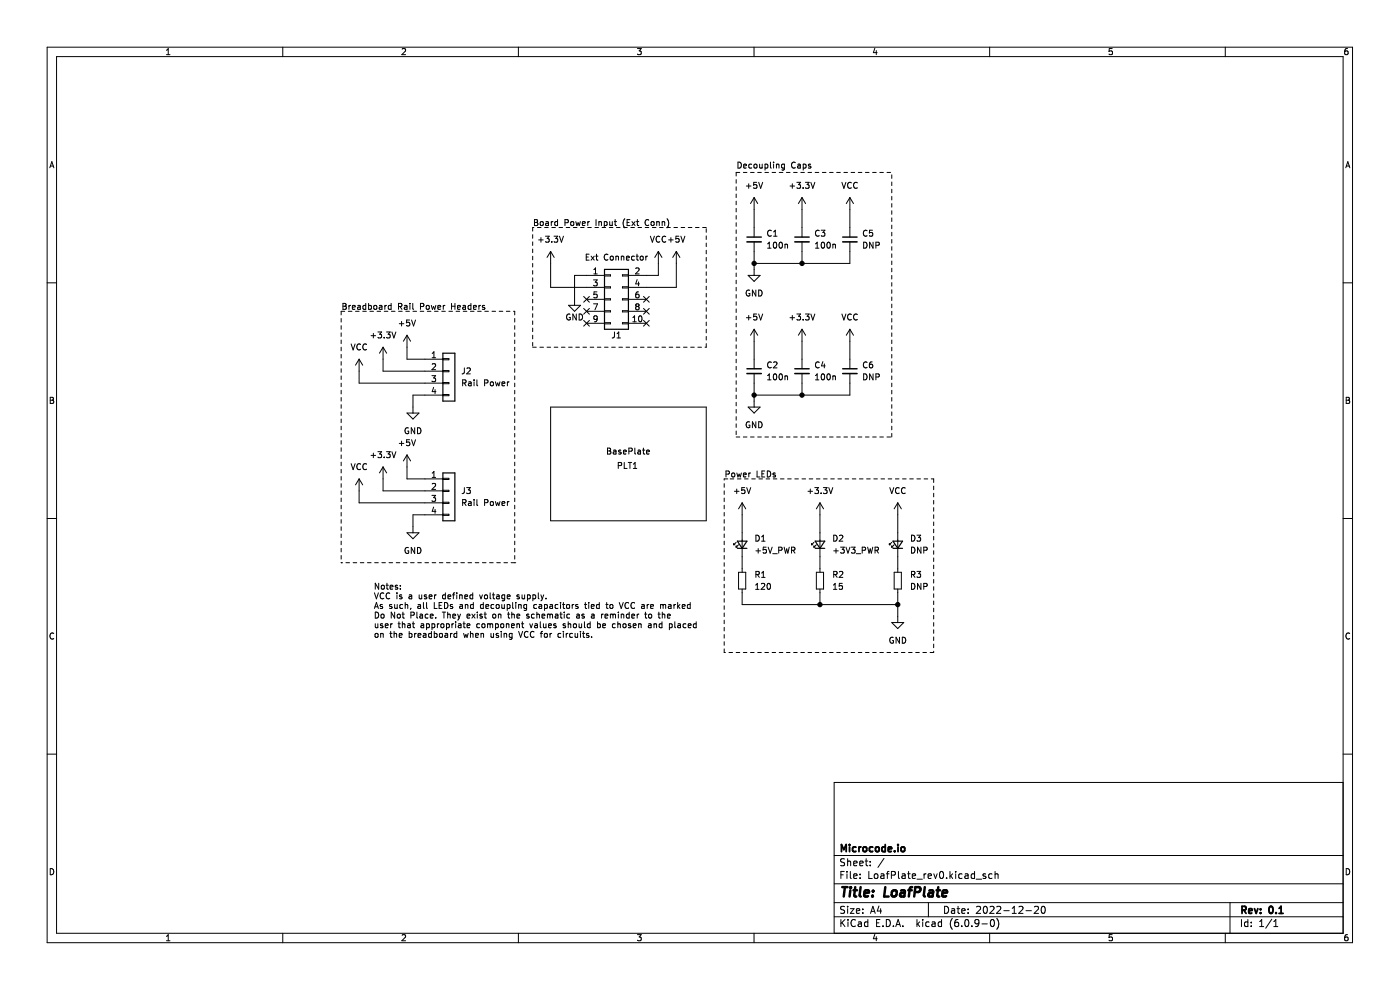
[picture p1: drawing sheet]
<svg xmlns="http://www.w3.org/2000/svg" width="297mm" height="210mm" viewBox="0 0 297 210" stroke-linecap="round" stroke-linejoin="round" font-family="sans-serif">
<path d="M0 0h296.9v210h-296.9z" fill-rule="evenodd" fill="#fff" stroke="#fff" stroke-width=".21"/>
<g fill="none" stroke="#000" stroke-width=".21">
<path d="M10 10h276.9v190h-276.9zM12 12h272.9v186h-272.9zM35.3 11.6h.8M35.3 10.7l.4-.4v1.3M60 10v2M85.3 10.4l.5-.1 .2 .4-.8 .9h.8M110 10v2M135.2 10.3h.8l-.4 .5 .4 .1v.6l-.2 .1-.6-.1M160 10v2M185.6 10.2l-.3 1h.8M185.9 10.7v.9M209.9 10v2"/>
<path d="M235.9 10.3h-.6v.6h.6v.6l-.1 .1-.5-.1M259.9 10v2M285.9 10.3l-.4 .1-.2 .2v.7l.2 .3 .4-.1v-.6l-.4-.1-.2 .2M10.6 35.6l.4-1.3 .4 1.3M10.7 35.2h.6M156.2 38.1v.8M156.2 39.6v.8M156.6 34.4a.64 .64 0 0 1 .7 .6 .64 .64 0 0 1-.7 .7zM156.9 36.6h-.7v.7M157.7 36.6h.8M157.8 35.2l.6-.1-.1-.2-.4-.1-.1 .2v.6h.5M158.3 39.5h1"/>
<path d="M158.8 39v.9M159.2 36.6h.8M159.5 34.9l-.4-.1-.2 .3 .1 .5h.5M160 34.9l.2-.1 .3 .1v.7l-.5-.1zM160.5 38.7h-.6v.6l.6-.1v.6l-.2 .1-.4-.1M160.7 36.6h.8M160.9 38.7l.5 1.2 .4-1.2M161.1 34.8l.1 .8 .5-.1M161.7 34.8v.9M162.3 36.6h.7M162.3 34.9l.4-.1 .2 .3-.1 .5h-.5M162.3 34.8v1.3"/>
<path d="M163.4 34.4v1.1l.2 .2M163.8 36.6h.8M164.1 34.4v.1M164.1 34.8v.9M164.7 34.9h.5l.1 .8M164.7 34.8v.9M165.3 36.6h.8M166.4 34.9l-.4-.1-.2 .3 .1 .5h.5M166.4 34.8v1l-.2 .3-.3-.1M166.8 36.6h.8M167.6 39.5h1M168.1 39v.9"/>
<path d="M168.4 36.6h.7M168.7 34.5a.56 .56 0 0 0-.8 .5 .56 .56 0 0 0 .8 .5M169 38.7h.8l-.4 .5 .4 .1v.5l-.2 .1-.6-.1M169.3 34.9h.4l.1 .8M169.8 35.1l-.6 .3 .2 .3 .4-.1M169.9 36.6h.7M170.4 39.8v.1M170.4 34.9l.4-.1 .2 .3-.1 .5h-.5M170.4 34.8v1.3M170.9 38.7h.7l-.4 .5 .4 .1v.5l-.2 .1-.5-.1M171.4 36.6h.8M172 34.9l-.3-.1-.2 .2v.2l.5 .1v.3h-.5"/>
<path d="M172 38.7l.4 1.2 .5-1.2M172.9 36.6h.8M174.5 36.6h.7M176 36.6h.7M177.5 36.6h.8M178.6 38.7l.4 1.2 .4-1.2M179 36.6h.8M180.5 36.6h.8M180.6 38.8a.56 .56 0 0 0-.8 .5 .56 .56 0 0 0 .8 .5M181.9 38.8a.56 .56 0 0 0-.8 .5 .56 .56 0 0 0 .8 .5M182.1 36.6h.7M183.6 36.6h.8"/>
<path d="M185.1 36.6h.8M186.6 36.6h.8M188.2 36.6h.7M189.2 37.1v.7M189.2 38.6v.8M285.5 35.6l.4-1.3 .5 1.3M285.6 35.2h.6M10 60h2M113 49.8v.7M113 51.3v.8M113 52.8v.8M113 54.4v.7"/>
<path d="M113 55.9v.7M113 57.4v.8M113 58.9v.8M113.3 48.3h-.3v.7M113.4 46.6h.4l.2 .2-.2 .4 .2 .1 .1 .3-.2 .2h-.5zM113.4 47.2h.4M114 48.3h.8M114.3 50.9h.9M114.7 47.1l.3-.1 .3 .2v.4l-.3 .2-.4-.2zM114.8 50.4v1M115.5 48.3h.8M115.7 50.1h.8l-.4 .5 .3 .1v.6l-.1 .1-.6-.1"/>
<path d="M115.8 47.1h.5v.7M116.3 47.3l-.6 .2 .2 .3h.4M116.8 53.3v7.7h11.4M116.8 53.3l-.7 1.3M116.8 53.3l.8 1.3M117 47v.8M117.1 51.3v.1M117.1 48.3h.7M117.3 47l-.3 .2M117.5 50.1h.8l-.4 .5 .4 .1v.6l-.2 .1-.6-.1M118.3 47.1l-.4-.1-.2 .2 .1 .6h.5M118.3 46.6v1.2"/>
<path d="M118.6 48.3h.8M118.7 50.1l.4 1.3 .4-1.3M119.9 47.2h.6v-.5l-.6-.1v1.2M120.1 48.3h.8M121.2 47.1l.3-.1 .2 .2v.4l-.2 .2-.4-.2zM121.6 48.3h.8M122.2 47l.2 .8 .2-.6 .3 .6 .2-.8M123.2 48.3h.7M123.5 47.4l.6-.1v-.2l-.4-.1-.2 .2 .1 .6h.5M124.4 54.5h.4M124.7 48.3h.7M124.7 47v.8"/>
<path d="M125 53.9h-.6v1.3h.6M125.1 47l-.4 .2M125.4 54.3l.7 .9M125.9 59.4h.8l-.4 .5 .3 .1v.5l-.1 .1-.6-.1M126 58.1h.7M126 57.2l.3-.4v1.3M126.1 54.3l-.7 .9M126.2 48.3h.8M126.4 54.3h.4M126.4 46.6v1.2M126.5 53.9v1.1l.3 .2M127 47.1h.5l.1 .7"/>
<path d="M127 47v.8M127.7 48.3h.8M128.2 47.1l.4-.1 .2 .2-.1 .6h-.5M128.2 47v1.3M128.2 58.4h-6.3v6.4M128.2 58.3h1.3v.2h-1.3zM129 54a.56 .56 0 0 0-.8 .5 .56 .56 0 0 0 .8 .6M129.3 48.3h.7M129.3 47l.1 .8 .5-.1M129.6 54.4l.3-.1 .2 .3v.3l-.2 .3-.5-.3zM129.9 47v.8M130.3 47h.5"/>
<path d="M130.5 46.6v1.1l.3 .1M130.7 54.5l.4-.1 .1 .8M130.7 54.3v.9M130.8 48.3h.7M131.8 54.3v.9M131.8 54.5l.5-.1 .1 .8M132 58.3h1.3v.2h-1.3zM132.3 48.3h.8M132.6 46.4a1.46 1.46 0 0 0 0 1.9M132.9 54.8l.6-.2-.1-.2-.3-.1-.2 .2 .1 .6h.4M133 47.2h.5M133.6 46.6h-.6v1.2h.6"/>
<path d="M133.8 48.3h.8M134.1 47l.6 .8M134.6 54.4l-.4-.1-.2 .3 .1 .5h.5M134.7 47l-.6 .8M134.9 57l.4-.2 .3 .4-.8 .9h.8M135 54.3h.4M135 47h.5M135.1 53.9v1.1l.3 .2M135.2 59.3l-.3 .9h.7M135.2 46.6v1.1l.3 .1M135.3 48.3h.8M135.5 59.8v.8"/>
<path d="M135.9 54.4l.3-.1 .3 .3v.3l-.3 .3-.4-.3zM136.9 48.3h.7M137 54.3v.9M137.4 54.3l-.4 .3M137.6 46.7a.56 .56 0 0 0-.8 .5 .56 .56 0 0 0 .8 .5M138 50.1l.4 1.3 .4-1.3M138.2 47.1l.3-.1 .3 .2v.4l-.3 .2-.4-.2zM138.4 48.3h.8M139.3 47.1h.5l.1 .7M139.3 47v.8M139.7 53.3v5.1h-6.4M139.7 53.3l-.8 1.3"/>
<path d="M139.7 53.3l.7 1.3M139.9 48.3h.8M140 50.2a.56 .56 0 0 0-.8 .5 .56 .56 0 0 0 .8 .6M140.5 47.1h.5v.7M140.5 47v.8M141.2 50.2a.56 .56 0 0 0-.8 .5 .56 .56 0 0 0 .8 .6M141.4 48.3h.8M141.5 46.4a1.46 1.46 0 0 1 0 1.9M141.8 50.9h1M142.3 50.4v1M143 48.3h.7M143.5 53.3v7.7h-10.2"/>
<path d="M143.5 53.3l-.8 1.3M143.5 53.3l.7 1.3M144 50.1h-.6v.6l.6-.1v.7l-.2 .1-.4-.1M144.4 50.1l.5 1.3 .4-1.3M144.5 48.3h.8M146 48.3h.8M147.5 48.3h.8M149.1 48.3h.7M149.8 48.5v.8M149.8 50v.8M149.8 51.6v.7M149.8 53.1v.7"/>
<path d="M149.8 54.6v.8M149.8 56.1v.8M149.8 57.7v.7M149.8 59.2v.7M156.2 41.1v.8M156.2 42.7v.7M156.2 44.2v.8M156.2 45.7v.8M156.2 47.2v.8M156.2 48.8v.7M156.2 50.3v.8M156.2 51.8v.8"/>
<path d="M156.2 53.3v.8M156.2 54.9v.7M156.2 56.4v.7M156.2 57.9v.8M156.2 59.4v.8M158.7 58.4h2.6l-1.3 1.3zM160 41.9v8.4M160 51.3v7.1M160 41.9l-.8 1.3M160 41.9l.7 1.3M162.8 52.6h.8M162.8 51.7l.4-.3v1.2"/>
<path d="M163.6 49a.56 .56 0 0 0-.8 .5 .56 .56 0 0 0 .8 .5M164.1 50.1h.7M164.1 49.2l.4-.4v1.3M164.2 51.5l.2-.1a.68 .68 0 0 1 .4 .6 .68 .68 0 0 1-.4 .6l-.3-.4zM165.4 51.5l.2-.1a.68 .68 0 0 1 .4 .6 .68 .68 0 0 1-.4 .6l-.3-.4zM166.5 51.9h.5l.1 .7M166.5 51.8v.8M170.1 41.9v8.4M170.1 51.3v4.6M170.1 41.9l-.7 1.3M170.1 41.9l.8 1.3M173 52.6h.7"/>
<path d="M173 51.7l.4-.3v1.2M173.8 49a.56 .56 0 0 0-.8 .5 .56 .56 0 0 0 .8 .5M174.2 48.8h.8l-.4 .5 .3 .1v.6l-.1 .1-.6-.1M174.3 51.5l.2-.1a.68 .68 0 0 1 .5 .6 .68 .68 0 0 1-.5 .6l-.3-.4zM175.5 51.5l.2-.1a.68 .68 0 0 1 .5 .6 .68 .68 0 0 1-.5 .6l-.3-.4zM176.7 51.8v.8M176.7 51.9h.5v.7M180.3 41.9v8.4M180.3 51.3v4.6h-20.3M180.3 41.9l-.8 1.3M180.3 41.9l.8 1.3M183.2 51.4a.64 .64 0 0 1 .7 .6 .64 .64 0 0 1-.7 .6z"/>
<path d="M183.9 49a.56 .56 0 0 0-.8 .5 .56 .56 0 0 0 .8 .5M185.1 48.8h-.6l-.1 .6h.6l.1 .6-.2 .1-.5-.1M185.2 51.4v1.2l-.7-1.2v1.2M185.8 52h.6l.1-.5-.7-.1v1.2M189.2 40.1v.8M189.2 41.7v.7M189.2 43.2v.7M189.2 44.7v.8M189.2 46.2v.8M189.2 47.8v.7M189.2 49.3v.7M189.2 50.8v.8"/>
<path d="M189.2 52.3v.8M189.2 53.8v.8M189.2 55.4v.7M189.2 56.9v.8M189.2 58.4v.8M189.2 59.9v.8M284.9 60h2M72.4 67.6v.7M72.4 69.1v.7M72.4 70.6v.8M72.4 72.1v.8M72.4 73.7v.7"/>
<path d="M72.4 75.2v.7M72.4 76.7v.8M72.4 78.2v.8M72.4 79.7v.8M72.8 64.4h.4l.2 .2-.2 .4 .2 .1 .1 .3-.3 .2h-.4zM72.8 65h.4M73.1 66h-.7v.8M73.9 66h.8M74 64.8v.8M74.4 64.8l-.4 .2M74.5 73l.4 1.2 .4-1.2M74.8 65.2l.6-.1-.1-.3h-.4l-.1 .2v.6h.5"/>
<path d="M75.4 66h.8M75.9 64.8h.5v.8M76.2 76.2v5.1h17.8M76.2 76.2l-.8 1.3M76.2 76.2l.7 1.3M76.4 65.1l-.6 .2 .2 .3h.4M76.5 73.1a.56 .56 0 0 0-.8 .5 .56 .56 0 0 0 .8 .5M76.9 66h.8M77.6 64.8h-.4l-.2 .2 .1 .6h.5M77.6 64.4v1.2M77.8 73.1a.56 .56 0 0 0-.8 .5 .56 .56 0 0 0 .8 .5M78.2 64.8h.4l.2 .2-.1 .6h-.5"/>
<path d="M78.2 64.4v1.2M78.5 66h.7M78.7 71.2h1M79.2 70.7v1M79.3 64.9l.2-.1 .4 .1-.1 .7-.5-.1zM80 66h.8M80.2 70.4h.8l-.5 .5 .4 .1v.6l-.2 .1-.5-.1M80.5 64.8h.5v.8M81 65.1l-.6 .2 .2 .3h.4M81.3 73.7v5h12.7M81.3 73.7l-.8 1.2M81.3 73.7l.7 1.2"/>
<path d="M81.5 71.6v.1M81.5 66h.8M81.6 64.8v.8M82 70.4h.8l-.5 .5 .4 .1v.6l-.2 .1-.5-.1M82 64.8l-.4 .2M83 64.8h-.4l-.2 .2 .1 .6h.5M83 64.4v1.2M83 66h.8M83.1 70.4l.5 1.3 .4-1.3M84.5 65h.6l.1-.5-.7-.1v1.2M84.6 66h.7M84.7 68.7h1"/>
<path d="M84.8 65l.5 .6M85.2 68.2v.9M85.8 64.8h.5l.1 .8M86.1 66h.7M86.3 71.1v5.1h7.7M86.3 71.1l-.7 1.3M86.3 71.1l.8 1.3M86.4 65.1l-.6 .2 .1 .3h.5M86.9 67.9h-.6l-.1 .6 .6-.1 .1 .6-.2 .1-.5-.1M87 64.4v.1M87 64.8v.8M87.3 67.9l.4 1.2 .5-1.2"/>
<path d="M87.6 64.4v1l.1 .2M87.6 66h.8M89.1 66h.8M89.2 65h.6l.1-.5-.7-.1v1.2M90.5 64.8h.3l.3 .2v.4l-.3 .2-.4-.2zM90.7 66h.7M91.5 64.8l.2 .8 .3-.6 .2 .6 .3-.8M91.6 79.7h.8l-.4 .5 .4 .1v.5l-.2 .2-.6-.2M91.7 77.3l.5-.2 .2 .4-.8 .9h.8M91.7 75.9h.7M91.7 75l.4-.4v1.3M92.2 66h.7"/>
<path d="M92.9 65.2l.6-.1-.1-.3h-.3l-.2 .2v.6h.5M93.7 66h.8M94 76.1h1.2v.2h-1.2zM94 78.6h1.2v.3h-1.2zM94 64.8v.8M94.4 64.8l-.4 .2M95.2 66h.8M95.8 65h.7M95.8 64.4v1.2M96.5 64.4v1.2M96.8 66h.7M97.1 65.2l.6-.1-.1-.3h-.4l-.1 .2v.6h.5"/>
<path d="M98.2 64.8h.5l.1 .8M98.3 66h.7M98.5 78v1.1l-.5 .2M98.8 65.1l-.7 .2 .2 .3h.5M99.1 78.2l.4-.2 .3 .4-.8 .9h.8M99.8 66h.8M99.9 64.8h-.4l-.2 .2 .1 .6h.5M99.9 64.4v1.2M100.4 65.2l.7-.1-.1-.3h-.4l-.2 .2 .1 .6h.5M101.3 66h.8M101.6 64.8v.8M102 64.8l-.4 .2"/>
<path d="M102.8 64.8h-.3l-.2 .2 .1 .1 .4 .2v.3h-.5M102.8 66h.8M104.4 66h.7M105.9 66h.8M107.4 66h.8M108.9 66h.3v.8M109.2 67.6v.7M109.2 69.1v.7M109.2 70.6v.8M109.2 72.1v.8M109.2 73.7v.7M109.2 75.2v.7"/>
<path d="M109.2 76.7v.8M109.2 78.2v.8M109.2 79.7v.8M113 60.4v.8M113 62v.7M113 63.5v.8M113 65v.8M113 66.5v.8M113 68.1v.7M113 69.6v.8M113 71.1v.8M113 72.6v.8"/>
<path d="M113 73.7h.8M114.5 73.7h.8M116.1 73.7h.7M117.6 73.7h.7M119.1 73.7h.8M120.6 64.8h2.6l-1.3 1.2zM120.6 73.7h.8M120.9 66.7a.58 .58 0 0 0-.7 .6 .58 .58 0 0 0 .8 .5v-.5h-.3M122.1 73.7h.8M122.3 66.6v1.3l-.8-1.3v1.3M122.9 66.6a.64 .64 0 0 1 .7 .6 .64 .64 0 0 1-.7 .7zM123.7 73.7h.7"/>
<path d="M123.8 62.9l1.2 1.2M123.8 68l1.2 1.2M123.8 65.4l1.2 1.2M124.4 66h3.8M124.4 68.6h3.8M124.4 63.5h3.8M125 62.9l-1.2 1.2M125 68l-1.2 1.2M125 65.4l-1.2 1.2M125.2 73.7h.8M125.9 64.5h.9l-.6 1.2M126.6 61.9h-.6v.6h.6v.6l-.1 .1-.5-.1"/>
<path d="M126.7 67.5l-.2 .3-.4-.1-.1-.6 .5-.1 .2 .2-.1 .8-.1 .2-.4 .1M126.7 73.7h.8M128.2 73.7h.8M128.2 60.8h1.3v.3h-1.3zM128.2 63.4h1.3v.2h-1.3zM128.2 65.9h1.3v.3h-1.3zM128.2 68.4h1.3v.3h-1.3zM129.8 73.7h.7M130.4 70.4l-.1 1.1-.4 .2M130.9 71.7h.7M130.9 70.8l.4-.4v1.3M131.3 73.7h.7"/>
<path d="M132 68.4h1.3v.3h-1.3zM132 65.9h1.3v.3h-1.3zM132 63.4h1.3v.2h-1.3zM132 60.8h1.3v.3h-1.3zM132.8 73.7h.8M133.3 66h3.8M133.3 68.6h3.8M133.3 63.5h3.8M134.3 67.4l.3-.4v1.3M134.3 68.3h.7M134.3 73.7h.8M135.1 65h.2"/>
<path d="M135.1 65l-.2-.2 .2-.3h.4l.1 .2-.3 .3M135.1 65l-.2 .2v.3l.2 .2h.4l.1-.2-.1-.4-.2-.1M135.5 61.9l-.4 .1-.2 .2v.7l.2 .3 .4-.1v-.6l-.4-.1-.2 .2M135.6 67.1l.2-.1a.68 .68 0 0 1 .4 .6 .68 .68 0 0 1-.4 .7l-.3-.5zM135.9 73.7h.7M136.5 68l1.2 1.2M136.5 62.9l1.2 1.2M136.5 65.4l1.2 1.2M137.4 73.7h.7M137.7 62.9l-1.2 1.2M137.7 68l-1.2 1.2M137.7 65.4l-1.2 1.2"/>
<path d="M138.9 73.7h.8M140.4 73.7h.8M142 73.7h.7M143.5 73.7h.7M145 73.7h.8M146.5 73.7h.8M148 73.7h.8M149.8 60.7v.8M149.8 62.2v.8M149.8 63.7v.8M149.8 65.3v.7M149.8 66.8v.8"/>
<path d="M149.8 68.3v.8M149.8 69.8v.8M149.8 71.4v.7M149.8 72.9v.8h-.2M156.2 61v.7M156.2 62.5v.7M156.2 64v.8M156.2 65.5v.8M156.2 67.1v.7M156.2 68.6v.7M156.2 70.1v.8M156.2 71.6v.8"/>
<path d="M156.2 73.1v.8M156.2 74.7v.7M156.2 76.2v.8M156.2 77.7v.8M156.2 79.2v.8M158.3 67.4h1M158.8 66.9v1M159 61.6a.58 .58 0 0 0-.7 .6 .58 .58 0 0 0 .8 .5v-.4h-.3M160 69.8v8.4M160 79.2v7.1M160 69.8l-.8 1.3M160 69.8l.7 1.3"/>
<path d="M160.3 61.5v1.3l-.7-1.3v1.3M160.5 66.6h-.6v.6h.6v.6l-.2 .1-.4-.1M160.9 61.5a.64 .64 0 0 1 .8 .7 .64 .64 0 0 1-.8 .6zM160.9 66.6l.5 1.3 .4-1.3M162.8 79.7l.4-.4v1.3M163.6 76.9a.56 .56 0 0 0-.8 .5 .56 .56 0 0 0 .8 .5M164.1 76.9l.5-.1 .2 .3-.7 .9h.7M164.2 79.4l.2-.1a.68 .68 0 0 1 .4 .6 .68 .68 0 0 1-.4 .7l-.3-.5zM165.4 79.4l.2-.1a.68 .68 0 0 1 .4 .6 .68 .68 0 0 1-.4 .7l-.3-.5zM166.5 79.9l.5-.1 .1 .8M166.5 79.7v.9M167.6 67.4h1"/>
<path d="M168.1 66.9v1M169 66.6h.8l-.4 .5 .4 .1v.6l-.2 .1-.6-.1M170.1 69.8v8.4M170.1 79.2v4.6M170.1 69.8l-.7 1.3M170.1 69.8l.8 1.3M170.4 67.8v.1M170.9 66.6h.7l-.4 .5 .4 .1v.6l-.2 .1-.5-.1M172 66.6l.4 1.3 .5-1.3M173 79.7l.4-.4v1.3M173.8 76.9a.56 .56 0 0 0-.8 .5 .56 .56 0 0 0 .8 .5M174.3 79.4l.2-.1a.68 .68 0 0 1 .5 .6 .68 .68 0 0 1-.5 .7l-.3-.5z"/>
<path d="M174.6 76.7l-.3 .9h.8M174.9 77.2v.8M175.5 79.4l.2-.1a.68 .68 0 0 1 .5 .6 .68 .68 0 0 1-.5 .7l-.3-.5zM176.7 79.7v.9M176.7 79.9l.5-.1v.8M178.6 66.6l.4 1.3 .4-1.3M180.3 79.2v4.6h-20.3M180.3 69.8v8.4M180.3 69.8l-.8 1.3M180.3 69.8l.8 1.3M180.6 66.7a.56 .56 0 0 0-.8 .5 .56 .56 0 0 0 .8 .6M181.9 66.7a.56 .56 0 0 0-.8 .5 .56 .56 0 0 0 .8 .6"/>
<path d="M183.2 79.3a.64 .64 0 0 1 .7 .6 .64 .64 0 0 1-.7 .7zM183.9 76.9a.56 .56 0 0 0-.8 .5 .56 .56 0 0 0 .8 .5M185 76.8h-.3l-.2 .3-.1 .7 .3 .2 .4-.1-.1-.6h-.3l-.3 .2M185.2 79.3v1.3l-.7-1.3v1.3M185.8 80l.6-.1 .1-.5-.7-.1v1.3M189.2 61.5v.7M189.2 63v.7M189.2 64.5v.8M189.2 66v.8M189.2 67.6v.7M189.2 69.1v.7M189.2 70.6v.8"/>
<path d="M189.2 72.1v.8M189.2 73.7v.7M189.2 75.2v.7M189.2 76.7v.8M189.2 78.2v.8M189.2 79.7v.8M10.7 84.3h.4l.2 .2-.2 .4 .2 .1 .1 .3-.2 .3h-.5zM10.7 84.9h.4M72.4 81.3v.7M72.4 82.8v.8M72.4 84.3v.8M72.4 85.8v.8"/>
<path d="M72.4 87.4v.7M72.4 88.9v.8M72.4 90.4v.8M72.4 91.9v.8M72.4 93.5v.7M72.4 95v.7M72.4 96.5v.8M72.4 98v.8M72.4 99.6v.7M74.5 98.4l.4 1.2 .4-1.2M76.5 98.5a.56 .56 0 0 0-.8 .5 .56 .56 0 0 0 .8 .5M77.8 98.5a.56 .56 0 0 0-.8 .5 .56 .56 0 0 0 .8 .5"/>
<path d="M78.7 96.6h1M79.2 96.1v1M80.2 95.8h.8l-.5 .5 .4 .1v.6l-.2 .1-.5-.1M81.3 99v5.1h12.7M81.3 99l-.8 1.3M81.3 99l.7 1.3M81.5 97v.1M82 95.8h.8l-.5 .5 .4 .1v.6l-.2 .1-.5-.1M83.1 95.8l.5 1.3 .4-1.3M84.7 94.1h1M85.2 93.6v.9M86.3 96.5v5.1h7.7"/>
<path d="M86.3 87.6h2.6l-1.3 1.3zM86.3 96.5l-.7 1.3M86.3 96.5l.8 1.3M86.6 90.8a.58 .58 0 0 0-.7 .6 .58 .58 0 0 0 .8 .5v-.4h-.2M86.9 93.3h-.6l-.1 .6 .6-.1 .1 .6-.2 .1-.5-.1M87.3 93.3l.4 1.2 .5-1.2M88 90.7v1.3l-.8-1.3v1.3M88.6 90.7a.64 .64 0 0 1 .7 .7 .64 .64 0 0 1-.7 .6zM92 82.2l-.3 .9h.8M92.3 82.6v.9M94 83.8h-6.4v3.8M94 81.1h1.2v.3h-1.2z"/>
<path d="M94 83.7h1.2v.2h-1.2zM98.1 81.2h.7v-.5l-.7-.1v1.2M98.5 81.2l.4 .6M99.4 81.1h.5l.1 .7M100 81.3l-.6 .2 .1 .3h.5M100.6 80.6v.1M100.6 81v.8M101.2 80.6v1.1l.2 .1M102.8 81.2h.6l.1-.5-.7-.1v1.2M104.1 81.1l.3-.1 .3 .2v.4l-.3 .2-.4-.2zM105.1 81l.2 .8 .3-.6 .2 .6 .3-.8M106.5 81.4l.6-.1-.1-.2-.3-.1-.2 .2 .1 .6h.4"/>
<path d="M107.6 81v.8M108 81l-.4 .2M109.2 81.3v.7M109.2 82.8v.8M109.2 84.3v.8M109.2 85.8v.8M109.2 87.4v.7M109.2 88.9v.8M109.2 90.4v.8M109.2 91.9v.8M109.2 93.5v.7M109.2 95v.7"/>
<path d="M109.2 96.5v.8M109.2 98v.8M109.2 99.6v.7M116.8 86.3h33v24.2h-33zM128.9 95h.4l.2 .3-.2 .4 .2 .1 .1 .3-.2 .2h-.5zM128.9 95.7h.4M130.1 95.5h.5l.1 .8M130.7 95.8l-.6 .2 .2 .3h.4M131.2 98.8l.6-.1v-.5l-.6-.1v1.3M131.7 95.5h-.3l-.2 .2 .1 .1 .4 .2v.3h-.5M132.3 95.9l.6-.1-.1-.3h-.4l-.1 .2v.6h.5M132.4 98.1v1.3h.6"/>
<path d="M133.3 98.1h.7M133.4 95.7h.6l.1-.5-.7-.2v1.3M133.6 98.1v1.3M134.4 99.4h.7M134.4 98.5l.3-.4v1.3M134.7 95v1.1l.2 .2M135.3 95.5h.5l.1 .8M135.9 95.8l-.6 .2 .2 .3h.4M136.3 95.5h.5M136.5 95v1.1l.3 .2M137.2 95.9l.6-.1-.1-.3h-.4l-.1 .2v.6h.5M156.2 80.8v.7"/>
<path d="M156.2 82.3v.7M156.2 83.8v.8M156.2 85.3v.8M156.2 86.9v.7M156.2 88.4v.7M156.2 89.9v.8M156.2 91.4v.8M156.2 92.7h.7M157.7 92.7h.8M158.7 86.3h2.6l-1.3 1.3zM159 89.5a.58 .58 0 0 0-.7 .6 .58 .58 0 0 0 .8 .5v-.4h-.3M159.2 92.7h.8"/>
<path d="M160.3 89.5v1.2l-.7-1.2v1.2M160.6 99.9v1.3h.6M160.7 92.7h.8M160.9 89.5a.64 .64 0 0 1 .8 .6 .64 .64 0 0 1-.8 .6zM162.2 99.9h-.6v1.3h.6M162.3 92.7h.7M162.8 99.9a.64 .64 0 0 1 .7 .6 .64 .64 0 0 1-.7 .7zM162.8 80.6h.8M163.8 92.7h.8M165.3 92.7h.8M166.8 92.7h.8M168.4 92.7h.7"/>
<path d="M169.9 92.7h.7M171.4 92.7h.8M172.9 92.7h.8M173 80.6h.7M174.5 92.7h.7M176 92.7h.7M177.5 92.7h.8M179 92.7h.8M180.5 92.7h.8M182.1 92.7h.7M183.6 92.7h.8M185.1 92.7h.8"/>
<path d="M186.6 92.7h.8M188.2 92.7h.7M189.2 81.3v.7M189.2 82.8v.8M189.2 84.3v.8M189.2 85.8v.8M189.2 87.4v.7M189.2 88.9v.8M189.2 90.4v.8M189.2 91.9v.8M285.6 84.3h.4l.3 .2-.3 .4 .3 .1v.3l-.2 .3h-.5zM285.6 84.9h.4"/>
<path d="M10 110h2M72.4 119.4h.1M72.4 101.1v.7M72.4 102.6v.8M72.4 104.1v.8M72.4 105.6v.8M72.4 107.2v.7M72.4 108.7v.8M72.4 110.2v.8M72.4 111.7v.8M72.4 113.3v.7M72.4 114.8v.8"/>
<path d="M72.4 116.3v.8M72.4 117.8v.8M72.4 119.4h.2M73.4 119.4h.8M74.9 119.4h.8M76.2 101.6v5.1h17.8M76.2 101.6l-.8 1.3M76.2 101.6l.7 1.3M76.4 119.4h.8M78 119.4h.7M79.5 119.4h.7M81 119.4h.8"/>
<path d="M82.5 119.4h.8M84.1 119.4h.7M85.6 119.4h.7M86.3 113h2.6l-1.3 1.3zM86.6 116.2a.58 .58 0 0 0-.7 .6 .58 .58 0 0 0 .8 .5v-.4h-.2M87.1 119.4h.8M88 116.1v1.3l-.8-1.3v1.3M88.6 116.1a.64 .64 0 0 1 .7 .7 .64 .64 0 0 1-.7 .6zM88.6 119.4h.8M90.1 119.4h.8M91.6 105.1h.8l-.4 .5 .4 .1v.5l-.2 .2-.6-.2M91.7 119.4h.7"/>
<path d="M91.7 102.7l.5-.2 .2 .4-.8 .9h.8M91.7 100.4l.4-.4v1.3M91.7 101.3h.7M92 107.6l-.3 .9h.8M92.3 108v.9M93.2 119.4h.8M94 109.2h-6.4v3.8M94 101.5h1.2v.2h-1.2zM94 104h1.2v.3h-1.2zM94 106.5h1.2v.3h-1.2zM94 109.1h1.2v.2h-1.2zM94.7 119.4h.8"/>
<path d="M96.2 119.4h.8M97.8 119.4h.7M98.1 106.6h.7v-.5l-.7-.1v1.2M98.5 106.6l.4 .6M98.5 103.4v1.1l-.5 .2M99 103.4h.8l-.4 .5 .3 .1v.6l-.2 .1-.5-.1M99.3 119.4h.8M99.4 106.5h.5l.1 .7M100 106.7l-.6 .2 .1 .3h.5M100.6 106v.1M100.6 106.4v.8M100.8 119.4h.8"/>
<path d="M101.2 106v1.1l.2 .1M102.3 119.4h.8M102.8 106.6h.6l.1-.5-.7-.1v1.2M103.9 119.4h.7M104.1 106.5l.2-.1 .3 .1v.7l-.5-.1zM105.1 106.4l.2 .8 .3-.6 .2 .6 .3-.8M105.4 119.4h.7M106.5 106.8l.6-.1-.1-.2-.3-.1-.2 .2 .1 .6h.4M106.9 119.4h.8M107.6 106.4v.8M108 106.4l-.4 .2M108.4 119.4h.8"/>
<path d="M109.2 119.4h.1M109.2 101.1v.7M109.2 102.6v.8M109.2 104.1v.8M109.2 105.6v.8M109.2 107.2v.7M109.2 108.7v.8M109.2 110.2v.8M109.2 111.7v.8M109.2 113.3v.7M109.2 114.8v.8M109.2 116.3v.8"/>
<path d="M109.2 117.8v.8M153.6 102.6v.8M153.6 104.1v.8M153.6 105.6v.8M153.6 107.2v.7M153.6 108.7v.8M153.6 110.2v.8M153.6 111.7v.8M153.6 113.3v.7M153.6 114.8v.8M153.6 116.3v.8M153.6 117.8v.8"/>
<path d="M153.6 119.4v.7M154 100.6l.6-.1 .1-.5-.7-.1v1.3M154.4 101.6h-.8v.2M154.9 101.6h.8M155.3 100.4l.3-.1 .3 .3v.3l-.3 .3-.4-.3zM155.7 115.6h.2M155.7 115.3v.3M155.8 104.2h1M156.2 115.8v.3M156.2 115l-.5 .6M156.2 116.1h.2M156.3 103.7v1"/>
<path d="M156.3 100.3l.3 .9 .2-.6 .2 .6 .3-.9M156.4 101.6h.8M156.7 115.6l-.5 .5M157.4 106.7v14.7M157.4 106.7l-.7 1.2M157.4 106.7l.8 1.2M157.7 100.8l.6-.2-.1-.2-.3-.1-.2 .2 .1 .6h.4M157.9 101.6h.8M158 103.4h-.6l-.1 .6h.6l.1 .6-.2 .1-.5-.1M158.4 103.4l.4 1.3 .5-1.3M158.9 100.3v.9M159.2 100.3l-.3 .3"/>
<path d="M159.5 101.6h.7M160.4 113.5a.64 .64 0 0 1 .7 .7 .64 .64 0 0 1-.7 .6zM160.4 116.8h.9M160.8 116.4v.9M161 101.6h.8M161.6 113.9l.3-.4v1.3M161.6 114.8h.7M161.6 100.5h.5M162.5 101.6h.8M162.5 116.1h-.6v.6l.6-.1v.6l-.1 .1-.5-.1M163 116.1l.4 1.2 .4-1.2M163.9 117.5h1"/>
<path d="M164 101.6h.8M164.5 100.4l-.3-.1-.2 .2 .1 .2 .4 .1v.3h-.5M165.2 116.7h.6l.1-.5-.7-.1v1.2M165.6 101.6h.7M166.3 116.1l.4 1.2 .2-.9 .2 .9 .3-1.2M167.1 101.6h.8M167.9 116.7h.6l.1-.5-.7-.1v1.2M168.2 116.7l.4 .6M168.6 101.6h.8M170.1 101.6h.8M171.4 104.2h1M171.7 101.6h.7"/>
<path d="M171.9 103.7v1M172.2 115.6h.2M172.2 115.3v.3M172.7 116.1h.2M172.7 115.8v.3M172.7 115l-.5 .6M172.9 103.4h.7l-.4 .5 .4 .1v.6l-.2 .1-.5-.1M173.2 101.6h.7M173.2 115.6l-.5 .5M173.9 106.7v14.7M173.9 106.7l-.7 1.2M173.9 106.7l.8 1.2"/>
<path d="M174.2 104.6v.1M174.7 103.4h.8l-.5 .5 .4 .1v.6l-.2 .1-.5-.1M174.7 101.6h.8M175.8 103.4l.4 1.3 .5-1.3M176.2 101.6h.8M176.9 113.5a.64 .64 0 0 1 .7 .7 .64 .64 0 0 1-.7 .6zM176.9 116.8h.9M177.4 116.4v.9M177.8 101.6h.7M178.1 113.6l.5-.1 .2 .4-.8 .9h.8M178.3 116.1h.8l-.4 .4 .3 .2v.5l-.1 .1-.6-.1M179.3 101.6h.7"/>
<path d="M179.5 116.1l.4 1.2 .4-1.2M180.6 116.1h.8l-.4 .4 .3 .2v.5l-.1 .1-.6-.1M180.8 101.6h.8M181.6 117.5h1M182.3 101.6h.8M182.9 116.7h.6l.1-.5-.7-.1v1.2M183.9 101.6h.7M184.1 116.1l.3 1.2 .2-.9 .2 .9 .4-1.2M185.4 101.6h.7M185.6 116.7h.6l.1-.5-.7-.1v1.2M185.9 116.7l.5 .6M186.9 101.6h.8"/>
<path d="M188.4 101.6h.8M188.7 115.3v.3M188.7 115.6h.2M188.8 103.4l.4 1.3 .4-1.3M189.2 115.8v.3M189.2 116.1h.2M189.2 115l-.5 .6M189.7 115.6l-.5 .5M189.9 101.6h.8M190.5 106.7v14.7M190.5 106.7l-.8 1.2M190.5 106.7l.7 1.2"/>
<path d="M190.8 103.6a.56 .56 0 0 0-.8 .5 .56 .56 0 0 0 .8 .5M191.5 101.6h.7M192 103.6a.56 .56 0 0 0-.8 .5 .56 .56 0 0 0 .8 .5M193 101.6h.8M193.4 116.1a.64 .64 0 0 1 .7 .6 .64 .64 0 0 1-.7 .6zM193.4 113.5a.64 .64 0 0 1 .7 .7 .64 .64 0 0 1-.7 .6zM194.5 101.6h.8M194.5 113.5h.8l-.4 .5 .3 .1v.6l-.1 .1-.6-.1M195.4 116.1v1.2l-.8-1.2v1.2M196 116.7h.6v-.5l-.6-.1v1.2M196 101.6h.8M197.6 101.6h.5v.7"/>
<path d="M198.1 103.1v.8M198.1 104.6v.8M198.1 106.2v.7M198.1 107.7v.7M198.1 109.2v.8M198.1 110.7v.8M198.1 112.3v.7M198.1 113.8v.7M198.1 115.3v.8M198.1 116.8v.8M198.1 118.3v.8M198.1 119.9v.7"/>
<path d="M284.9 110h2M11.4 134.4a.58 .58 0 0 0-.8 .5 .58 .58 0 0 0 .8 .5M79.4 125.8l.5 1.2 .4-1.2M79.4 129.1l.5-1.3 .4 1.3M79.6 128.7h.6M79.6 129.8a.64 .64 0 0 1 .7 .7 .64 .64 0 0 1-.7 .6zM79.6 132.3l.1 .8 .5-.1M79.6 134.5l.2-.1 .4 .1-.1 .6h-.5zM80.2 132.3v.9M80.3 123.7v1.3l-.7-1.3v1.3M80.8 134.5l.4-.1 .1 .8M80.8 134.4v.8"/>
<path d="M80.9 130.4l.2-.1 .3 .1v.7l-.5-.1zM80.9 124.3l.2-.2 .4 .2-.1 .6h-.5zM81.1 128.3l-.3-.1-.2 .2 .1 .2 .4 .1v.3h-.5M81.2 132.4l-.3-.1-.2 .2 .1 .2 .4 .1v.3h-.5M81.4 125.9a.56 .56 0 0 0-.8 .5 .56 .56 0 0 0 .8 .5M81.7 132.7l.6-.1v-.2l-.4-.1-.2 .2 .1 .6h.5M81.9 124.1h.5M82.1 123.7v1.1l.3 .2M82.7 125.9a.56 .56 0 0 0-.8 .5 .56 .56 0 0 0 .8 .5M82.7 134.4h.5M82.8 124.6l.6-.2-.1-.2-.4-.1-.1 .2v.6h.5M82.9 133.9v1.1l.3 .2"/>
<path d="M82.9 132.3v.9M83.1 128.3l-.3-.1-.2 .2 .1 .2 .4 .1v.3h-.5M83.2 132.3l-.3 .3M83.6 134.5l.5-.1v.8M83.6 133.9v1.3M83.7 128.2l.1 .8 .5-.1M83.7 129.8v1.3l-.7-1.3v1.3M84.2 125.8v.1M84.2 126.2v.8M84.3 128.2v.9M84.3 124.2l-.3-.1-.2 .2 .1 .2 .4 .1v.3h-.5M84.3 130.4l.2-.1 .4 .1-.1 .7-.5-.1z"/>
<path d="M84.4 132.3h.5M84.6 131.9v1.1l.3 .2M84.7 134.8l.6-.1-.1-.3h-.3l-.2 .1 .1 .6h.4M84.9 124.9v.1M84.9 124.2v.1M85.2 126.2h-.3l-.1 .2v.1l.4 .2v.3h-.4M85.3 130.3h.5M85.4 132.4h.4l.1 .8M85.4 131.9v1.3M85.4 128.3l-.3-.1-.3 .3 .1 .5h.5M85.5 129.8v1.1l.3 .2M86 128.3h.4l.1 .8"/>
<path d="M86 127.8v1.3M86.5 132.4h.5v.8M86.8 126.2h.5l.1 .8M86.8 134.4h.4l.2 .2-.1 .5h-.5M86.8 133.9v1.3M87 132.6l-.6 .3 .2 .3 .4-.1M87.2 129l-.2 .3M87.2 130.5l.6-.1v-.4l-.6-.2v1.3M87.4 126.5l-.7 .2 .2 .3h.5M87.5 132.3h.5M87.7 131.9v1.1l.3 .2M88 134.4v.8"/>
<path d="M88.3 134.4l-.3 .2M88.4 129.8v1.1l.2 .2M88.7 134.8l.6-.1-.1-.3h-.3l-.2 .1v.6h.5M88.7 128.3h.5v.8M88.9 126.2l.1 .8 .5-.1M89.1 130.3h.5v.8M89.2 128.5l-.6 .3 .2 .3 .4-.1M89.3 132.4h.5l.1 .8M89.5 126.2v.8M89.6 130.6l-.6 .2 .2 .3h.4M89.8 134.4h.5l.1 .8M89.8 127.8v1.1l.2 .2"/>
<path d="M89.9 132.6l-.6 .3 .2 .3 .4-.1M90.4 134.7l-.6 .2 .2 .3 .4-.1M90.5 126.2h-.3l-.2 .2 .1 .1 .4 .2v.3h-.5M90.5 127.8v1.1l.2 .2M90.5 132.3v1.3M90.5 132.4l.4-.1 .2 .3-.1 .5h-.5M90.8 130.3h-.4l-.2 .2 .1 .6h.5M91 126.6l.6-.1v-.3h-.4l-.2 .2 .1 .6h.5M91.3 130.7l.6-.1-.1-.3h-.3l-.2 .1v.7h.5M91.5 134.4h-.3l-.3 .2 .1 .5h.5M91.5 133.9v1.3M91.6 132.4l.4-.1 .2 .3-.1 .5h-.5"/>
<path d="M91.6 132.3v1.3M92.1 134.4h.4l.2 .2-.1 .5h-.5M92.1 127.8v1.3h.6M92.1 133.9v1.3M92.2 126.2v.8M92.4 131v.1M92.5 126.2l-.3 .2M92.8 132.3v.9M93.2 128.4h.4M93.2 132.3l-.4 .3M93.3 134.4h.3l.3 .2v.4l-.3 .2-.4-.2zM93.6 132.4l.2-.1 .3 .1v.7l-.5-.1z"/>
<path d="M93.8 127.8h-.6v1.3h.6M93.8 129.8h.7M94.2 129.8v1.3M94.3 127.8a.64 .64 0 0 1 .7 .6 .64 .64 0 0 1-.7 .7zM94.4 134.4h.5l.1 .8M94.5 126.2h-.4l-.2 .2 .1 .6h.5M94.5 125.8v1.2M94.7 132.4l.4-.1 .2 .3-.1 .5h-.5M94.7 132.3v1.3M95 130.4l.5-.1v.8M95 134.7l-.6 .2 .1 .3 .5-.1M95 129.8v1.3"/>
<path d="M95 126.6l.6-.1v-.3h-.4l-.2 .2 .1 .6h.5M95.6 134.4v.8M95.9 132.3v.9M95.9 134.4l-.3 .2M96 128.3l-.3-.1-.2 .2 .1 .2 .4 .1v.3h-.5M96 126.2h.5M96.1 130.7l.6-.1-.1-.3h-.4l-.1 .1v.7h.5M96.2 132.3l-.3 .3M96.5 125.8l-.3 .1v1.1M96.7 131.9v.1M96.7 132.3v.9M96.9 134.4h-.4l-.2 .2 .1 .5h.5"/>
<path d="M96.9 125.8v.1M96.9 126.2v.8M96.9 133.9v1.3M97.1 130.3l.3 .8M97.3 132.4h.4l.1 .8M97.4 131.1l-.3 .4M97.5 126.3l.5-.1 .1 .8M97.5 126.2v.8M97.6 128.3h.5v.8M97.7 130.3l-.3 .8M97.8 132.6l-.6 .3 .2 .3 .4-.1M98.1 128.5l-.6 .3 .2 .3 .4-.1"/>
<path d="M98.2 132.3h.5M98.4 134.4l.2 .8 .2-.6 .3 .6 .2-.8M98.4 131.9v1.1l.3 .2M98.6 126.6l.6-.1-.1-.3h-.3l-.2 .2 .1 .6h.4M98.7 128.3h.5l.1 .8M98.7 128.2v.9M99.1 132.7l.6-.1-.1-.2-.3-.1-.2 .2v.6h.5M99.1 130.7l.6-.1-.1-.3h-.3l-.2 .1v.7h.5M99.8 134.5l.5-.1v.8M99.8 133.9v1.3M100.1 130.3l.7 .8M100.3 126.2h-.4l-.2 .2 .1 .6h.5"/>
<path d="M100.3 125.8v1.2M100.4 128.3l-.4-.1-.2 .3 .1 .5h.5M100.4 127.8v1.3M100.8 130.3l-.7 .8M100.9 134.8l.6-.1-.1-.3h-.3l-.2 .1 .1 .6h.4M101.3 129.8v.2M101.3 130.3v.8M101.7 132.4l-.3-.1-.3 .3 .2 .5h.4M101.7 126.2l.3 .8 .3-.8M102 134.5l.5-.1 .1 .8M102 134.4v.8M102.3 132.4l.2-.1 .3 .1v.7l-.5-.1z"/>
<path d="M102.3 130.3h-.3l-.2 .1 .1 .2 .4 .2v.3h-.5M102.5 128.3l-.3-.1-.3 .3 .1 .5h.5M102.5 127.8v1.3M102.7 130.3h.5M102.8 126.3l.2-.1 .4 .1-.1 .7-.5-.1zM102.9 129.8v1.1l.3 .2M103.1 128.6l.6-.1-.1-.2-.3-.1-.2 .2v.6h.5M103.4 132.3v.9M103.4 132.4l.4-.1 .2 .2M104 132.5l.2-.2 .3 .1v.8M104 125.8v1l.2 .2M104 132.5v.7"/>
<path d="M104.2 134.4v.7h.5M104.5 126.2h.4M104.6 130.4l.2-.1 .3 .1v.7l-.5-.1zM104.6 125.8v1l.3 .2M104.7 134.4v.8M104.8 128.3l-.4-.1-.2 .3 .1 .5h.5M105.1 132.4l.4-.1 .2 .3-.1 .5h-.5M105.1 132.3v1.3M105.3 128.3l.2-.1 .4 .1-.1 .7-.5-.1zM105.4 126.2h.5v.8M105.7 134.4h-.3l-.2 .1 .1 .2 .4 .1v.3h-.5M105.7 130.4l.5-.1 .1 .8"/>
<path d="M105.7 130.3v.8M105.9 126.5l-.6 .2 .2 .3h.4M106.3 132.4l.2-.1 .3 .1v.7l-.5-.1zM106.3 133.9v.2M106.3 134.4v.8M106.5 128.2v.8l.5-.1M106.9 134.5l.5-.1 .1 .8M106.9 134.4v.8M107 128.2v.9M107.1 126.2h-.4l-.2 .2 .1 .6h.5M107.1 126.2v1l-.3 .2h-.3M107.4 132.4h.5l.1 .8"/>
<path d="M107.4 132.3v.9M107.6 128.3l.4-.1 .2 .3-.1 .5h-.5M107.6 126.6l.6-.1-.1-.3h-.3l-.2 .2 .1 .6h.4M107.6 128.2v1.3M107.7 130.3h.4M107.8 129.8v1.1l.3 .2M108.5 132.7l.6-.1v-.2l-.4-.1-.2 .2 .1 .6h.5M108.6 130.4l.5-.1v.8M108.6 129.8v1.3M108.6 134.4v1l-.2 .2h-.3M108.6 134.4h-.3l-.3 .2 .1 .5h.5M108.8 127.8v1.1l.1 .2"/>
<path d="M109.4 127.8v.1M109.4 128.2v.9M109.7 130.7l.6-.1-.1-.3h-.4l-.1 .1v.7h.5M109.7 132.4h.4l.1 .8M109.7 132.3v.9M110 128.3h.5l.1 .8M110 128.2v.9M110 133.9l.4 1.3 .5-1.3M110.1 126.2h-.3l-.1 .2v.1l.4 .2v.3h-.4M110.6 132.3h.5M110.7 126.2l.1 .8 .5-.1M110.8 131.9v1.1l.3 .2"/>
<path d="M111.3 126.2v.8M111.7 128.3l-.3-.1-.3 .3 .1 .5h.5M111.7 128.2v1.1l-.2 .2-.3-.1M111.9 126.2h.4l.2 .2-.1 .6h-.5M111.9 126.2v1.2M112 134.1a.56 .56 0 0 0-.8 .5 .56 .56 0 0 0 .8 .5M112.2 130.3h-.3l-.2 .1 .1 .2 .4 .2v.3h-.5M112.4 132.3l.3 .9 .3-.9M113 126.2h.4l.3 .2-.2 .6h-.5M113 126.2v1.2M113.3 134.1a.56 .56 0 0 0-.8 .5 .56 .56 0 0 0 .8 .5M113.3 130.3h-.3l-.3 .2 .2 .6h.4"/>
<path d="M113.5 132.4h.5v.8M113.8 128.3l-.3-.1-.3 .3 .1 .5h.5M113.9 130.4l.5-.1v.8M113.9 129.8v1.3M114 132.6l-.6 .3 .2 .3 .4-.1M114.2 125.8v1l.2 .2M114.4 128.3h.5v.8M114.6 131.9v1.1l.2 .2M114.6 134.4h.5M114.7 126.2l.3 .8M114.9 128.5l-.6 .3 .2 .3 .4-.1M115 130.7l.6-.1-.1-.3h-.3l-.2 .1v.7h.5"/>
<path d="M115 127l-.3 .4M115.1 133.9l-.3 .2v1.1M115.3 132.3v.8l.5-.1M115.3 126.2l-.3 .8M115.5 128.3l.4-.1 .2 .3-.1 .5h-.5M115.5 134.5l.2-.1 .4 .1-.1 .6h-.5zM115.5 128.2v1.3M115.8 126.9v.1M115.8 132.3v.9M116.1 130.3v.8M116.1 130.4l.4-.1 .2 .1M116.4 132.7l.6-.1-.1-.2-.3-.1-.2 .2v.6h.5"/>
<path d="M116.7 128.3h.5v.8M116.7 130.4l.2-.1h.3v.8M116.7 130.4v.7M116.7 134.4v.8M117 134.4l-.3 .2M117.2 128.5l-.6 .3 .2 .3 .4-.1M117.8 130.3h.5l.1 .8M117.9 132.4l-.3-.1-.1 .2v.2l.4 .1v.3h-.4M118.4 128.3l-.4-.1-.2 .3 .1 .5h.5M118.4 130.6l-.6 .2 .1 .3h.5M118.8 130.3h.5M118.9 127.8v.1"/>
<path d="M118.9 128.2v.9M119 134.4h-.4l-.2 .2 .1 .5h.5M119 129.8v1.1l.3 .2M119.3 128.2h.5M119.5 133.9v.2M119.5 127.8v1.1l.3 .2M119.5 134.4v.8M119.7 129.8v.2M119.7 130.3v.8M119.9 132.4l-.3-.1-.1 .2v.2l.4 .1v.3h-.4M120.1 134.4v.8M120.2 128.3l.2-.1 .4 .1-.1 .7-.5-.1z"/>
<path d="M120.5 134.4l-.4 .2M120.5 132.4h.5l.1 .8M120.5 131.9v1.3M120.8 130.3h-.3l-.3 .2 .2 .6h.4M121.4 128.2v.9M121.5 134.4h-.4l-.3 .2 .2 .5h.5M121.8 128.2l-.4 .3M121.8 132.4l.3-.1 .2 .3v.3l-.2 .3-.5-.3zM122 134.4l.1 .7h.4M122.4 130.3h.4l.1 .8M122.5 134.4v.8M122.6 128.3l-.3-.1-.2 .2 .1 .2 .4 .1v.3h-.5"/>
<path d="M122.8 132.3l.1 .8 .5-.1M122.9 130.6l-.6 .2 .2 .3h.4M123.1 133.9v.2M123.1 134.4v.8M123.4 132.3v.9M123.6 134.4h.4M123.7 133.9v1.1l.3 .2M123.9 130.3h-.3l-.2 .1 .1 .2 .4 .2v.3h-.5M124 128.2h.5M124 131.9v1.1l.2 .2M124.2 127.8v1.1l.3 .2M124.9 134.4h-.3l-.2 .1 .1 .2 .4 .1v.3h-.5"/>
<path d="M124.9 127.8v.1M124.9 128.2v.9M125.2 132.4l-.4-.1-.2 .3 .1 .5h.5M125.2 131.9v1.3M125.4 128.6l.6-.1v-.2l-.4-.1-.2 .2 .1 .6h.5M125.5 130.3h.5v.8M125.5 135.1v.1M126 130.6l-.6 .2 .2 .3h.4M126.8 132.4l.3-.1 .3 .3-.1 .5h-.5M126.8 131.9v1.3M127.1 128.3l-.3-.1-.3 .3 .1 .5h.5M127.1 127.8v1.3"/>
<path d="M127.6 130.3v.8M127.9 132.7l.6-.1-.1-.2-.4-.1-.1 .2v.6h.5M128 130.3l-.4 .2M128.3 130.7l.6-.1v-.3h-.4l-.2 .1 .1 .7h.5M128.5 128.2h.5M128.7 127.8v1.1l.3 .2M129.4 128.3l.2-.1 .4 .1-.1 .7-.5-.1zM129.5 130.4l.4-.1 .1 .1M129.5 130.3v.8M130 130.4v.7M130 130.4l.2-.1h.3l.1 .8M130.5 132.4l-.3-.1-.3 .3 .1 .5h.5"/>
<path d="M131.1 132.4h.4l.1 .8M131.1 131.9v1.3M131.2 129.8v.2M131.2 130.3v.8M131.4 127.8l.4 1.3 .4-1.3M131.8 130.4l.5-.1v.8M131.8 130.3v.8M132.2 132.4l.2-.1 .4 .1-.1 .7-.5-.1zM133.4 127.9a.56 .56 0 0 0-.8 .5 .56 .56 0 0 0 .8 .5M133.5 130.3h-.4l-.2 .2 .1 .6h.5M133.5 129.8v1.3M133.8 132.4l-.3-.1-.2 .2 .1 .2 .4 .1v.3h-.5"/>
<path d="M134 130.7l.6-.1v-.3h-.4l-.2 .1 .1 .7h.5M134.3 132.7l.6-.1v-.2l-.4-.1-.2 .2 .1 .6h.5M134.6 127.9a.56 .56 0 0 0-.8 .5 .56 .56 0 0 0 .8 .5M135.2 130.3v.8M135.5 132.4h.5v.8M135.5 132.3v.9M135.5 130.3l-.3 .2M136.1 128.3h.5l.1 .8M136.7 128.5l-.6 .3 .2 .3 .4-.1M136.7 130.3h.5M136.9 129.8v1.1l.3 .2M137.3 128.2v.9"/>
<path d="M137.6 132.4h.5v.8M137.7 128.2l-.4 .3M137.7 130.4l.1-.1 .4 .1-.1 .7-.4-.1zM138 128.6l.6-.1v-.2l-.4-.1-.2 .2 .1 .6h.5M138.1 132.6l-.6 .3 .2 .3 .4-.1M138.7 132.4h.5l.1 .8M138.7 132.3v.9M139.6 130.3h.5M139.8 129.8v1.1l.3 .2M140.1 128.3l.4-.1 .2 .2M140.1 128.2v.9M140.4 132.4l-.3-.1-.3 .3 .2 .5h.4"/>
<path d="M140.4 131.9v1.3M140.5 129.8v1.3M140.5 130.4l.5-.1v.8M140.7 128.4l.2-.2 .3 .1v.8M140.7 128.4v.7M141.6 130.7l.6-.1-.1-.3h-.3l-.2 .1v.7h.5M141.8 128.3h.5l.1 .8M142 132.4l.4-.1 .2 .3-.1 .5h-.5M142 132.3v1.3M142.4 128.5l-.6 .3 .1 .3 .5-.1M143 128.2v.9M143.2 131.9v1.1l.1 .2"/>
<path d="M143.3 128.2l-.3 .3M143.8 127.8v1.3M143.8 132.4h.5l.1 .8M143.9 128.6l.3 .5M144.2 128.2l-.4 .5M144.4 132.6l-.6 .3 .1 .3 .5-.1M144.7 128.6l.6-.1v-.2l-.4-.1-.2 .2 .1 .6h.5M145.5 132.4l-.3-.1-.3 .3 .1 .5h.5M146 132.7l.6-.1-.1-.2-.3-.1-.2 .2 .1 .6h.4M146.4 128.3l-.3-.1-.3 .3 .1 .5h.5M146.4 127.8v1.3M147.7 132.4l-.4-.1-.2 .3 .1 .5h.5"/>
<path d="M147.7 131.9v1.3M153.6 120.9v.7M153.6 122.4v.8M153.6 123.9v.8M153.6 125.5v.7M153.6 127v.7M153.6 128.5v.8M153.6 130v.8M153.6 131.6v.7M153.6 133.1v.7M153.6 134.6v.8M153.6 136.1v.8"/>
<path d="M153.6 137.6v.8h.3M154.6 138.4h.8M156.2 138.4h.7M156.7 121.4h1.5v3.5h-1.5zM157.4 124.9v3.3h33.1M157.7 138.4h.8M159.2 138.4h.8M160.3 125h.7M160.3 124.1l.4-.4v1.3M160.4 121.9l.6-.1v-.5l-.6-.1v1.3M160.7 121.9l.4 .6M160.7 138.4h.8"/>
<path d="M161.5 123.9l.5-.2 .2 .4-.7 .9h.7M161.6 122.5h.7M161.6 121.6l.3-.4v1.3M162.3 138.4h.7M162.9 123.8l.1-.1a.68 .68 0 0 1 .5 .7 .68 .68 0 0 1-.5 .6 .84 .84 0 0 1-.1-1.2zM163.8 138.4h.8M165.3 138.4h.8M166.8 138.4h.8M168.4 138.4h.7M169.9 138.4h.7M171.4 138.4h.8M172.9 138.4h.8"/>
<path d="M173.2 121.4h1.5v3.5h-1.5zM173.9 124.9v3.3M174.5 138.4h.7M176 138.4h.7M176.8 125h.7M176.8 124.1l.4-.4v1.3M176.9 121.9l.6-.1v-.5l-.6-.1v1.3M177.2 121.9l.4 .6M177.5 138.4h.8M178.1 121.3l.5-.1 .2 .4-.8 .9h.8M178.7 123.7h-.6l-.1 .6h.6l.1 .6-.2 .1-.5-.1M179 138.4h.8"/>
<path d="M180.5 138.4h.8M182.1 138.4h.7M183.6 138.4h.8M185.1 138.4h.8M186.6 138.4h.8M188.2 138.4h.7M189.2 132.1h2.5l-1.2 1.2zM189.5 135.2a.58 .58 0 0 0-.7 .6 .58 .58 0 0 0 .7 .5v-.4h-.2M189.7 138.4h.8M189.7 121.4h1.5v3.5h-1.5zM190.5 124.9v7.2M190.8 135.2v1.2l-.7-1.2v1.2"/>
<path d="M191.2 138.4h.8M191.4 135.2a.64 .64 0 0 1 .8 .6 .64 .64 0 0 1-.8 .6zM192.7 138.4h.8M193.4 123.7a.64 .64 0 0 1 .7 .7 .64 .64 0 0 1-.7 .6zM193.4 121.9l.6-.1v-.5l-.6-.1v1.3M193.7 121.9l.4 .6M194.3 138.4h.7M194.5 121.2h.8l-.4 .5 .3 .1v.6l-.1 .1-.6-.1M195.4 123.7v1.3l-.8-1.3v1.3M195.8 138.4h.7M196 124.4l.6-.1v-.4l-.6-.2v1.3M198.1 121.4v.8"/>
<path d="M198.1 122.9v.8M198.1 124.4v.8M198.1 126v.7M198.1 127.5v.7M198.1 129v.8M198.1 130.5v.8M198.1 132.1v.7M198.1 133.6v.7M198.1 135.1v.8M198.1 136.6v.8M198.1 138.2v.2h-.8M286.3 134.4a.58 .58 0 0 0-.8 .5 .58 .58 0 0 0 .8 .5"/>
<path d="M10 160h2M284.9 160h2M284.9 166h-107.9v32M10.7 184.3a.66 .66 0 0 1 .7 .6 .66 .66 0 0 1-.7 .7zM35.3 198.6l.4-.3v1.3M35.3 199.6h.8M60 198v2M85.3 198.4l.5-.1 .2 .3-.8 1h.8M110 198v2M135.2 198.3h.8l-.4 .5 .4 .1v.5l-.2 .2-.6-.2M160 198v2M177 194.5h107.9"/>
<path d="M177 191.5h107.9M177 187.5h107.9M177 181.5h107.9M178.4 185.6h.5M178.4 195v1.5M178.6 195.7l.6 .8M179.1 184.9h-.7v1.4M179.2 192.3l-.6-.1-.2 .2v.4l.6 .3 .2 .4-.3 .2h-.6M179.2 182.2h-.6l-.2 .1v.4l.6 .3 .2 .4-.3 .3-.6-.1M179.2 195l-.8 .9M179.7 184.9v.1M179.7 185.4v.9"/>
<path d="M179.8 182.2v1.5M179.8 192.2v.2M179.8 192.7v1M179.8 182.8l.2-.1h.4l.1 1M179.9 195v.2M179.9 195.5v1M180.4 192.7h.8l-.8 1h.8M180.4 184.9v1.2l.2 .2M181.1 185.8l.7-.1-.1-.3h-.4l-.2 .2 .1 .7h.5M181.1 183.2l.7-.2-.1-.3h-.4l-.2 .2 .1 .7h.5M181.5 195.2a.71 .71 0 0 0-1 .5 .71 .71 0 0 0 .7 .8l.3-.1M181.7 193.2l.7-.1-.1-.3-.4-.1-.2 .3v.7h.6"/>
<path d="M182.1 195.6h.6v.9M182.4 183.2l.7-.2-.1-.3h-.4l-.2 .2 .1 .7h.5M182.5 186.2v.1M182.5 185.4v.2M182.7 195.9l-.5 .1-.2 .2 .2 .3h.5M183 193.6v.1M183 192.8v.2M183.5 182.7h.6M183.7 182.2v1.2l.4 .3M184.1 195.6l-.4-.1-.3 .3 .1 .7h.6M184.1 195v1.5M184.3 184.9v1.4h.7"/>
<path d="M184.6 183.5v.2M184.6 182.7v.2M184.7 193.7l.5-1.5 .5 1.5M184.8 193.3h.7M185.5 185.5l.2-.1 .5 .1v.6l-.1 .2h-.4l-.2-.1zM185.6 198.2l-.3 .9h.8M185.9 198.7v.9M186 195.8h.5M186.5 192.2l-.4 1h.9M186.7 195h-.7v1.5h.7M186.8 192.7v1M186.9 185.4h.6v.9"/>
<path d="M187.3 196.4v.1M187.5 185.7l-.5 .1-.2 .2 .2 .3h.5M187.5 182.1l-1.3 1.9M188 195a.76 .76 0 0 1 .9 .8 .76 .76 0 0 1-.9 .7zM188 185.4h.6M188.6 184.9l-.4 .2v1.2M189.1 185.6h.7l.2-.2-.1-.4-.8-.1v1.4M189.5 196.4v.1M190 196.5l.5-1.5 .5 1.5M190.2 196.1h.7M190.6 184.9v1.2l.2 .2M191.4 185.4h.6v.9"/>
<path d="M191.5 196.4v.1M192 185.7l-.5 .1-.2 .2 .2 .3h.5M192.5 185.4h.6M192.7 184.9v1.2l.4 .2M193.5 185.8l.7-.1v-.3h-.5l-.2 .2 .1 .7h.6M194.5 195v1.5M194.5 186.5h1.2M194.7 196l.4 .5M195.1 195.5l-.6 .6M195.7 195v.2M195.7 195.5v1M196 185.4v.9"/>
<path d="M196.5 185.4l-.5 .2M196.9 185.8l.7-.1-.1-.3h-.4l-.2 .2 .1 .7h.5M197 191.5v3M197.1 195.6l-.4-.1-.3 .3 .1 .7h.6M197.7 195.6h.6l.1 .9M198.1 185.4l.4 .9 .3-.9M198.4 195.9l-.5 .1-.2 .2 .2 .3h.5M199.5 185l.2-.1a.8 .8 0 0 1 .5 .7 .8 .8 0 0 1-.5 .7l-.4-.5zM199.7 195.6l-.4-.1-.3 .3 .2 .7h.5M199.7 195v1.5M200.4 192.2a.76 .76 0 0 1 .9 .8 .76 .76 0 0 1-.9 .7zM200.8 186.2v.1"/>
<path d="M201.5 184.9v1.4M201.7 185.8l.4 .5M201.9 192.8h.6v.9M202 194.8a1.72 1.72 0 0 0 0 2.3M202.1 185.4l-.6 .5M202.5 193.1l-.5 .1-.2 .2 .2 .3h.5M202.7 184.9v.1M202.7 185.4v.9M203 192.7h.6M203.2 192.2v1.3l.4 .2M203.2 195l-.4 .1a1.01 1.01 0 0 0 0 1.4l.5-.1 .1-.5-.3-.3-.4 .1-.2 .2M204 193.2l.7-.1v-.3l-.5-.1-.2 .3 .1 .7h.6"/>
<path d="M204 196.4v.1M204.1 185.4h-.4l-.3 .2 .1 .7h.6M204.7 185.4h.6l.1 .9M204.8 195.2l.2-.2a.8 .8 0 0 1 .5 .8 .8 .8 0 0 1-.5 .7l-.3-.5zM205.4 193.6v.1M205.4 192.8v.2M205.4 185.7l-.5 .1-.2 .2 .2 .3h.5M206.2 196.4v.1M206.7 185.4h-.4l-.3 .2 .2 .7h.5M206.7 184.9v1.4M207.1 186.5h1.1M207.2 192.4l.5-.2 .3 .5-.9 1h.9"/>
<path d="M207.7 195.7l-.3 .3-.4-.1-.2-.2v-.4l.3-.3h.3l.3 .3a1 1 0 0 1-.5 1.2h-.2M208.3 196h1.2M208.7 192.4l.3-.2a.8 .8 0 0 1 .5 .8 .8 .8 0 0 1-.5 .7l-.4-.5zM209.1 185.4h-.4l-.2 .2 .1 .2 .5 .1v.4h-.6M209.9 198v2M210 192.4l.6-.2 .3 .5-.9 1h.9M210.2 195.2l.3-.2a.8 .8 0 0 1 .5 .8 .8 .8 0 0 1-.5 .7l-.4-.5zM210.5 185.4h-.5l-.3 .2 .2 .7h.6M211.1 185.5l.2-.1h.4v.9M211.1 184.9v1.4M211.5 192.4l.5-.2 .3 .5-.9 1h.9M211.5 194.8a1.72 1.72 0 0 1 0 2.3"/>
<path d="M213 193.2h1.1M214.7 193.7h.9M214.7 192.7l.5-.5v1.5M216.2 192.4l.5-.2 .3 .5-.9 1h.9M217.7 193.2h1.1M219.5 192.4l.5-.2 .3 .5-.9 1h.9M221 192.4l.2-.2a.8 .8 0 0 1 .6 .8 .8 .8 0 0 1-.6 .7l-.3-.5zM235.9 198.3h-.6v.6l.6-.1v.6l-.1 .2-.5-.2M259.9 198v2M260.9 191.5v6.5M263.4 195v1.5M264.7 195.6l-.4-.1-.3 .3 .2 .7h.5"/>
<path d="M264.7 195v1.5M265.4 196.4v.1M265.4 195.6v.2M267.2 196.5h.9M267.2 195.5l.5-.5v1.5M269.8 195l-1.3 1.9M270.2 196.5h.9M270.2 195.5l.5-.5v1.5M285.6 184.3a.66 .66 0 0 1 .7 .6 .66 .66 0 0 1-.7 .7zM285.9 198.3h-.4l-.2 .3v.7l.2 .3 .4-.2v-.6h-.4l-.2 .2"/>
</g>
<g fill="none" stroke="#000" stroke-width=".39">
<path d="M180.2 179.2v.1M180.2 179.7v1M181.6 179.7h-.4l-.3 .2 .1 .7h.6M182.2 179.7v1M182.7 179.7l-.5 .2M183.2 179.8l.2-.1 .4 .1 .1 .6-.2 .2-.3 .1-.2-.2zM185.2 179.7h-.5l-.3 .2 .2 .7h.6M185.8 179.8l.2-.1 .4 .1 .1 .6-.1 .2-.4 .1-.2-.2zM187.8 179.7h-.4l-.3 .2 .1 .7h.6M187.8 179.2v1.5M190.5 179.2v.1M190.5 179.7v1"/>
<path d="M191.2 179.8l.2-.1 .5 .1v.6l-.1 .2-.4 .1-.2-.2zM178.5 180.7v-1.5l.5 1 .5-1v1.5M188.4 180.2l.8-.2-.1-.3h-.4l-.3 .2 .1 .7h.6M189.8 180.5v.2M263.5 193h.7l.1-.3v-.3l-.8-.2v1.5M263.8 193l.5 .7M264.9 193.2l.7-.1v-.3l-.5-.1-.2 .3 .1 .7h.6M266.1 192.7l.4 1 .3-1M267.4 193.6v.1M267.4 192.8v.2M269.3 192.4l.3-.2a.8 .8 0 0 1 .5 .8 .8 .8 0 0 1-.5 .7l-.4-.5zM270.7 193.6v.1"/>
<path d="M271.3 193.7h.9M271.3 192.7l.5-.5v1.5"/>
</g>
<g fill="none" stroke="#000" stroke-width=".52">
<path d="M178.7 188.2h1.1M179.2 188.2l-.2 2M180.4 188.8l-.2 1.4M180.5 188.2v.2M181.1 188.8h.7M181.4 188.2l-.2 1.7 .1 .2 .4 .1M182.6 188.2l-.2 1.7 .2 .3M183.4 189.5l.9-.2v-.4l-.6-.1-.3 .3v1h.7M185.1 190v.2M185.2 188.9v.2M187.8 188.2l-.2 2h.9M189.3 189l.1-.1a.5 .5 0 0 1 .9 .3l-.1 .6-.2 .3a.5 .5 0 0 1-.9-.3z"/>
<path d="M191.1 188.9h.8l-.1 1.3M192 189.3l-.7 .1a.4 .4 0 0 0-.4 .4 .4 .4 0 0 0 .3 .4l.7-.1M192.7 188.8h.7M193.5 188.2l-.4 .1-.1 .2-.2 1.7M194.1 189.2h.7l.3-.2a.51 .51 0 0 0-.1-.8h-.8l-.3 2M196.2 188.2l-.2 1.7 .2 .3M197.1 188.9h.8l-.1 1.3M198 189.3l-.7 .1a.4 .4 0 0 0-.4 .4 .4 .4 0 0 0 .3 .4l.7-.1M198.7 188.8h.7M199 188.2l-.2 1.7 .1 .2 .4 .1M199.9 189.5l1-.2v-.4h-.8l-.2 1 .2 .3 .6-.1"/>
</g>
<path d="M128.2 57.1h5.1v12.7h-5.1zM94 74.9h2.5v10.2h-2.5zM94 100.3h2.5v10.2h-2.5zM156.4 116.3h2.1M156.4 114.8h2.1l-1.1 1.5zM172.9 116.3h2.1M172.9 114.8h2.1l-1.1 1.5zM189.4 116.3h2.1M189.4 114.8h2.1l-1 1.5z" fill="none" stroke="#000" stroke-width=".25"/>
<path d="M158.5 51.3h3M168.6 51.3h3.1M178.8 51.3h3M158.5 79.2h3M168.6 79.2h3.1M178.8 79.2h3" fill="none" stroke="#000" stroke-width=".33"/>
<path d="M158.5 50.3h3M168.6 50.3h3.1M178.8 50.3h3M158.5 78.2h3M168.6 78.2h3.1M178.8 78.2h3" fill="none" stroke="#000" stroke-width=".3"/>
<g fill="#000" stroke="#000" stroke-width=".21">
<circle cx="160" cy="55.9" r=".46"/>
<circle cx="170.1" cy="55.9" r=".46"/>
<circle cx="160" cy="83.8" r=".46"/>
<circle cx="170.1" cy="83.8" r=".46"/>
<circle cx="173.9" cy="128.2" r=".46"/>
<circle cx="190.5" cy="128.2" r=".46"/>
</g>
</svg>
